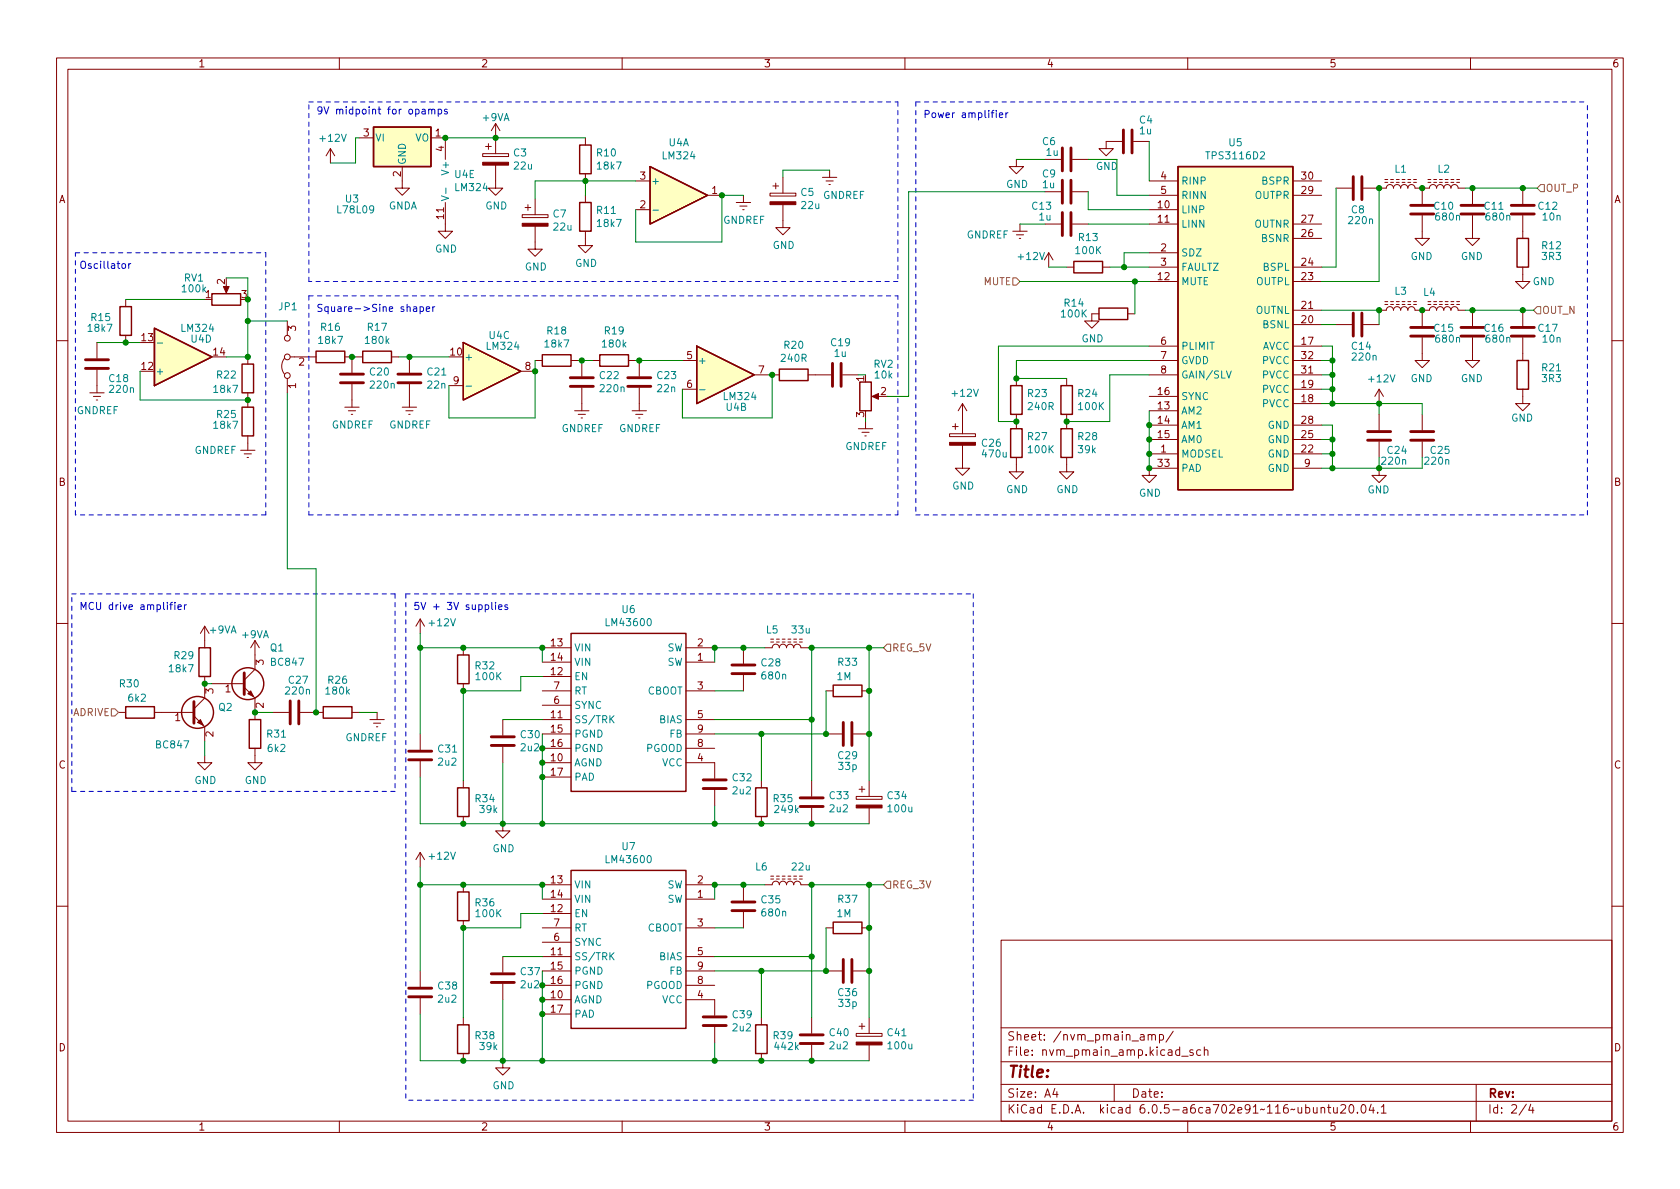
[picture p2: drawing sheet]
<svg xmlns="http://www.w3.org/2000/svg" width="297mm" height="210mm" viewBox="0 0 297 210" stroke-linecap="round" stroke-linejoin="round" font-family="sans-serif">
<defs><g id="words">
<text font-size="2.8" fill="#840000" x="178" y="190.6">Title:</text>
<g font-size="2.1" fill="#840000">
<text x="178" y="184">Sheet: /nvm_pmain_amp/</text>
<text x="178" y="186.7">File: nvm_pmain_amp.kicad_sch</text>
<text x="178" y="196.9">KiCad E.D.A. kicad 6.0.5-a6ca702e91~116~ubuntu20.04.1</text>
<text x="178" y="194.1">Size: A4</text>
<text x="200" y="194.1">Date:</text>
<text x="263" y="194.1">Rev:</text>
<text x="263" y="196.9">Id: 2/4</text>
</g>
<g font-size="1.8" fill="#840000">
<text x="35" y="11.9">1</text>
<text x="85" y="11.9">2</text>
<text x="135" y="11.9">3</text>
<text x="185" y="11.9">4</text>
<text x="235" y="11.9">5</text>
<text x="285" y="11.9">6</text>
<text x="64.3" y="24.1">3</text>
<text x="77" y="24.1">1</text>
<text x="78.5" y="26.8" transform="rotate(-90 78.5 26.8)">4</text>
<text x="10.3" y="35.9">A</text>
<text x="70.9" y="31.2" transform="rotate(-90 70.9 31.2)">2</text>
<text x="113.2" y="31.7">3</text>
<text x="125.9" y="34.3">1</text>
<text x="205.2" y="31.7">4</text>
<text x="205.2" y="34.3">5</text>
<text x="230.2" y="34.3">29</text>
<text x="230.2" y="31.7">30</text>
<text x="285.3" y="35.9">A</text>
<text x="78.5" y="38.7" transform="rotate(-90 78.5 38.7)">11</text>
<text x="113.2" y="36.8">2</text>
<text x="204.8" y="36.8">10</text>
<text x="204.8" y="39.4">11</text>
<text x="230.2" y="41.9">26</text>
<text x="230.2" y="39.4">27</text>
<text x="205.2" y="44.4">2</text>
<text x="205.2" y="47">3</text>
<text x="230.2" y="47">24</text>
<text x="39.8" y="50.3" transform="rotate(-90 39.8 50.3)">2</text>
<text x="42.7" y="52.7">3</text>
<text x="204.8" y="49.5">12</text>
<text x="230.2" y="49.5">23</text>
<text x="52.3" y="58.5" transform="rotate(-90 52.3 58.5)">3</text>
<text x="230.2" y="57.1">20</text>
<text x="230.2" y="54.6">21</text>
<text x="25.1" y="65.4">12</text>
<text x="25.1" y="60.3">13</text>
<text x="37.8" y="62.9">14</text>
<text x="52.8" y="64.6">2</text>
<text x="79.7" y="62.9">10</text>
<text x="92.9" y="65.4">8</text>
<text x="121.4" y="63.5">5</text>
<text x="205.2" y="61">6</text>
<text x="205.2" y="63.5">7</text>
<text x="230.2" y="61">17</text>
<text x="230.2" y="63.5">32</text>
<text x="52.3" y="68.7" transform="rotate(-90 52.3 68.7)">1</text>
<text x="80.2" y="67.9">9</text>
<text x="121.4" y="68.6">6</text>
<text x="134.1" y="66">7</text>
<text x="155.7" y="69.8">2</text>
<text x="204.8" y="69.8">16</text>
<text x="205.2" y="66">8</text>
<text x="230.2" y="71.1">18</text>
<text x="230.2" y="68.6">19</text>
<text x="230.2" y="66">31</text>
<text x="152.8" y="73.8" transform="rotate(-90 152.8 73.8)">3</text>
<text x="204.8" y="72.4">13</text>
<text x="204.8" y="74.9">14</text>
<text x="204.8" y="77.5">15</text>
<text x="230.2" y="77.5">25</text>
<text x="230.2" y="74.9">28</text>
<text x="204.8" y="82.5">33</text>
<text x="205.2" y="80">1</text>
<text x="230.2" y="80">22</text>
<text x="230.6" y="82.5">9</text>
<text x="10.3" y="85.9">B</text>
<text x="285.3" y="85.9">B</text>
<text x="46.6" y="117.6" transform="rotate(-90 46.6 117.6)">3</text>
<text x="97.4" y="119.4">12</text>
<text x="97.4" y="114.3">13</text>
<text x="97.4" y="116.8">14</text>
<text x="123.3" y="116.8">1</text>
<text x="123.3" y="114.3">2</text>
<text x="37.7" y="122.7" transform="rotate(-90 37.7 122.7)">3</text>
<text x="39.8" y="122.4">1</text>
<text x="46.6" y="125.2" transform="rotate(-90 46.6 125.2)">2</text>
<text x="97.9" y="124.5">6</text>
<text x="97.9" y="121.9">7</text>
<text x="123.3" y="121.9">3</text>
<text x="30.9" y="127.5">1</text>
<text x="37.7" y="130.3" transform="rotate(-90 37.7 130.3)">2</text>
<text x="97.4" y="127">11</text>
<text x="97.4" y="129.5">15</text>
<text x="123.3" y="127">5</text>
<text x="123.3" y="129.5">9</text>
<text x="10.3" y="135.9">C</text>
<text x="97.4" y="134.6">10</text>
<text x="97.4" y="132.1">16</text>
<text x="97.4" y="137.2">17</text>
<text x="123.3" y="134.6">4</text>
<text x="123.3" y="132.1">8</text>
<text x="285.3" y="135.9">C</text>
<text x="97.4" y="161.3">12</text>
<text x="97.4" y="156.2">13</text>
<text x="97.4" y="158.7">14</text>
<text x="123.3" y="158.7">1</text>
<text x="123.3" y="156.2">2</text>
<text x="97.9" y="166.4">6</text>
<text x="97.9" y="163.8">7</text>
<text x="123.3" y="163.8">3</text>
<text x="97.4" y="168.9">11</text>
<text x="97.4" y="171.4">15</text>
<text x="97.4" y="174">16</text>
<text x="123.3" y="168.9">5</text>
<text x="123.3" y="174">8</text>
<text x="123.3" y="171.4">9</text>
<text x="97.4" y="176.5">10</text>
<text x="97.4" y="179.1">17</text>
<text x="123.3" y="176.5">4</text>
<text x="10.3" y="185.9">D</text>
<text x="285.3" y="185.9">D</text>
<text x="35" y="199.9">1</text>
<text x="85" y="199.9">2</text>
<text x="135" y="199.9">3</text>
<text x="185" y="199.9">4</text>
<text x="235" y="199.9">5</text>
<text x="285" y="199.9">6</text>
</g>
<g font-size="1.8" fill="#0000c2">
<text x="55.9" y="20.2">9V midpoint for opamps</text>
<text x="163.2" y="20.9">Power amplifier</text>
<text x="14" y="47.5">Oscillator</text>
<text x="55.9" y="55.1">Square-&gt;Sine shaper</text>
<text x="14" y="107.8">MCU drive amplifier</text>
<text x="73" y="107.8">5V + 3V supplies</text>
</g>
<g font-size="1.8" fill="#008484">
<text x="85.4" y="21.4">+9VA</text>
<text x="201.5" y="21.8">C4</text>
<text x="201.5" y="23.7">1u</text>
<text x="56.7" y="25.1">+12V</text>
<text x="66.3" y="25">VI</text>
<text x="71.8" y="29.2" transform="rotate(-90 71.8 29.2)">GND</text>
<text x="73.4" y="25">VO</text>
<text x="90.8" y="27.7">C3</text>
<text x="91" y="30">22u</text>
<text x="105.6" y="27.7">R10</text>
<text x="105.7" y="30">18k7</text>
<text x="117.3" y="28.2">LM324</text>
<text x="118.2" y="25.9">U4A</text>
<text x="184.3" y="25.6">C6</text>
<text x="185" y="27.6">1u</text>
<text x="213.6" y="28.2">TPS3116D2</text>
<text x="217.3" y="25.9">U5</text>
<text x="61.1" y="35.8">U3</text>
<text x="79.4" y="30.5" transform="rotate(-90 79.4 30.5)">V+</text>
<text x="80.4" y="31.5">U4E</text>
<text x="80.6" y="33.8">LM324</text>
<text x="115.1" y="32.6">+</text>
<text x="141.6" y="34.6">C5</text>
<text x="145.5" y="35.2">GNDREF</text>
<text x="177.9" y="33.2">GND</text>
<text x="184.3" y="31.4">C9</text>
<text x="184.4" y="33.3">1u</text>
<text x="193.7" y="30">GND</text>
<text x="208.8" y="32.6">RINP</text>
<text x="208.8" y="35.2">RINN</text>
<text x="221.9" y="35.2">OUTPR</text>
<text x="223.2" y="32.6">BSPR</text>
<text x="246.6" y="30.5">L1</text>
<text x="254.2" y="30.5">L2</text>
<text x="59.8" y="37.7">L78L09</text>
<text x="68.6" y="37">GNDA</text>
<text x="85.8" y="37">GND</text>
<text x="97.8" y="38.4">C7</text>
<text x="98" y="40.8">22u</text>
<text x="105.6" y="37.8">R11</text>
<text x="105.7" y="40.1">18k7</text>
<text x="127.8" y="39.6">GNDREF</text>
<text x="141.8" y="37">22u</text>
<text x="182.5" y="37.1">C13</text>
<text x="183.7" y="39">1u</text>
<text x="208.8" y="37.7">LINP</text>
<text x="208.8" y="40.3">LINN</text>
<text x="221.8" y="40.3">OUTNR</text>
<text x="238.6" y="39.6">220n</text>
<text x="238.9" y="37.7">C8</text>
<text x="253.6" y="37.1">C10</text>
<text x="254" y="39">680n</text>
<text x="262.5" y="37.1">C11</text>
<text x="262.9" y="39">680n</text>
<text x="272" y="37.1">C12</text>
<text x="272.8" y="39">10n</text>
<text x="76.9" y="44.6">GND</text>
<text x="92.8" y="47.8">GND</text>
<text x="101.7" y="47.2">GND</text>
<text x="136.6" y="44">GND</text>
<text x="170.9" y="42.2">GNDREF</text>
<text x="180.2" y="46">+12V</text>
<text x="190.3" y="44.9">100K</text>
<text x="190.8" y="42.6">R13</text>
<text x="208.8" y="45.3">SDZ</text>
<text x="208.8" y="47.9">FAULTZ</text>
<text x="223.1" y="42.8">BSNR</text>
<text x="223.4" y="47.9">BSPL</text>
<text x="249.4" y="46">GND</text>
<text x="258.3" y="46">GND</text>
<text x="272.7" y="44.1">R12</text>
<text x="272.7" y="46">3R3</text>
<text x="32.3" y="51.7">100k</text>
<text x="32.6" y="49.8">RV1</text>
<text x="36.3" y="52.7">1</text>
<text x="208.8" y="50.4">MUTE</text>
<text x="222.1" y="50.4">OUTPL</text>
<text x="246.6" y="52.1">L3</text>
<text x="251.7" y="52.3">L4</text>
<text x="271" y="50.4">GND</text>
<text x="15.7" y="58.7">18k7</text>
<text x="16.2" y="56.8">R15</text>
<text x="32.2" y="58.7">LM324</text>
<text x="49.3" y="54.9">JP1</text>
<text x="56.8" y="58.5">R16</text>
<text x="65.1" y="58.5">R17</text>
<text x="86.5" y="59.9">U4C</text>
<text x="96.8" y="59.1">R18</text>
<text x="107" y="59.1">R19</text>
<text x="187.8" y="56.1">100K</text>
<text x="188.2" y="54.2">R14</text>
<text x="222" y="55.5">OUTNL</text>
<text x="223.3" y="58">BSNL</text>
<text x="253.6" y="58.7">C15</text>
<text x="262.5" y="58.7">C16</text>
<text x="272" y="58.7">C17</text>
<text x="33.8" y="60.6">U4D</text>
<text x="56.5" y="60.8">18k7</text>
<text x="64.7" y="60.8">180k</text>
<text x="82" y="63.7">+</text>
<text x="86.1" y="61.8">LM324</text>
<text x="96.5" y="61.4">18k7</text>
<text x="106.6" y="61.4">180k</text>
<text x="123.3" y="64.4">+</text>
<text x="138.2" y="64">240R</text>
<text x="138.7" y="61.7">R20</text>
<text x="147" y="61.2">C19</text>
<text x="147.5" y="63.1">1u</text>
<text x="154.5" y="65">RV2</text>
<text x="191.2" y="60.5">GND</text>
<text x="208.8" y="61.8">PLIMIT</text>
<text x="208.8" y="64.4">GVDD</text>
<text x="223.1" y="61.8">AVCC</text>
<text x="223.2" y="64.4">PVCC</text>
<text x="239.1" y="61.8">C14</text>
<text x="239.2" y="63.7">220n</text>
<text x="254" y="60.6">680n</text>
<text x="262.9" y="60.6">680n</text>
<text x="272.7" y="65.7">R21</text>
<text x="272.8" y="60.6">10n</text>
<text x="19.4" y="67.6">C18</text>
<text x="19.5" y="69.5">220n</text>
<text x="27.4" y="66.3">+</text>
<text x="37.9" y="69.5">18k7</text>
<text x="38.4" y="66.9">R22</text>
<text x="65.5" y="66.4">C20</text>
<text x="65.6" y="68.7">220n</text>
<text x="75.6" y="66.4">C21</text>
<text x="75.7" y="68.7">22n</text>
<text x="106.1" y="67">C22</text>
<text x="106.2" y="69.3">220n</text>
<text x="116.3" y="67">C23</text>
<text x="116.3" y="69.3">22n</text>
<text x="128.1" y="70.7">LM324</text>
<text x="154.7" y="66.9">10k</text>
<text x="168.5" y="70.1">+12V</text>
<text x="181.8" y="70.2">R23</text>
<text x="190.7" y="70.2">R24</text>
<text x="208.8" y="70.7">SYNC</text>
<text x="208.8" y="66.9">GAIN/SLV</text>
<text x="223.2" y="69.5">PVCC</text>
<text x="223.2" y="66.9">PVCC</text>
<text x="242.1" y="67.6">+12V</text>
<text x="249.4" y="67.6">GND</text>
<text x="258.3" y="67.6">GND</text>
<text x="272.7" y="67.6">3R3</text>
<text x="13.5" y="73.2">GNDREF</text>
<text x="37.9" y="75.8">18k7</text>
<text x="38.4" y="73.9">R25</text>
<text x="58.6" y="75.8">GNDREF</text>
<text x="68.8" y="75.8">GNDREF</text>
<text x="99.3" y="76.4">GNDREF</text>
<text x="109.4" y="76.4">GNDREF</text>
<text x="128.4" y="72.6">U4B</text>
<text x="181.8" y="77.8">R27</text>
<text x="181.9" y="72.5">240R</text>
<text x="190.7" y="77.8">R28</text>
<text x="190.8" y="72.5">100K</text>
<text x="208.8" y="73.3">AM2</text>
<text x="208.8" y="75.8">AM1</text>
<text x="223.2" y="72">PVCC</text>
<text x="224.2" y="75.8">GND</text>
<text x="267.2" y="74.5">GND</text>
<text x="34.4" y="80.3">GNDREF</text>
<text x="149.4" y="79.6">GNDREF</text>
<text x="173.7" y="79">C26</text>
<text x="173.8" y="80.9">470u</text>
<text x="181.9" y="80.1">100K</text>
<text x="190.7" y="80.1">39k</text>
<text x="208.8" y="80.9">MODSEL</text>
<text x="208.8" y="78.4">AM0</text>
<text x="208.8" y="83.4">PAD</text>
<text x="224.2" y="80.9">GND</text>
<text x="224.2" y="78.4">GND</text>
<text x="224.2" y="83.4">GND</text>
<text x="244.4" y="82.2">220n</text>
<text x="245.4" y="80.3">C24</text>
<text x="252.1" y="82.2">220n</text>
<text x="253" y="80.3">C25</text>
<text x="168.3" y="86.6">GND</text>
<text x="177.9" y="87.2">GND</text>
<text x="186.8" y="87.2">GND</text>
<text x="201.4" y="87.8">GND</text>
<text x="241.8" y="87.2">GND</text>
<text x="37.1" y="112">+9VA</text>
<text x="42.8" y="112.8">+9VA</text>
<text x="76" y="110.7">+12V</text>
<text x="107.4" y="110.7">LM43600</text>
<text x="110" y="108.4">U6</text>
<text x="135.5" y="112">L5</text>
<text x="140.1" y="112">33u</text>
<text x="30" y="118.9">18k7</text>
<text x="30.9" y="116.6">R29</text>
<text x="47.8" y="115.2">Q1</text>
<text x="48" y="117.7">BC847</text>
<text x="84.1" y="118.4">R32</text>
<text x="101.5" y="115.2">VIN</text>
<text x="101.5" y="117.7">VIN</text>
<text x="117.9" y="117.7">SW</text>
<text x="117.9" y="115.2">SW</text>
<text x="134.7" y="117.8">C28</text>
<text x="148.2" y="117.7">R33</text>
<text x="21.2" y="121.5">R30</text>
<text x="22.8" y="124.1">6k2</text>
<text x="38.7" y="125.7">Q2</text>
<text x="50.6" y="122.8">220n</text>
<text x="51.1" y="120.9">C27</text>
<text x="57.7" y="122.8">180k</text>
<text x="58.1" y="120.9">R26</text>
<text x="84.2" y="120.3">100K</text>
<text x="101.5" y="120.3">EN</text>
<text x="101.5" y="125.3">SYNC</text>
<text x="101.5" y="122.8">RT</text>
<text x="114.4" y="122.8">CBOOT</text>
<text x="134.8" y="120.1">680n</text>
<text x="148" y="120.3">1M</text>
<text x="47.3" y="130.4">R31</text>
<text x="61" y="131.1">GNDREF</text>
<text x="92.1" y="130.5">C30</text>
<text x="101.5" y="127.9">SS/TRK</text>
<text x="101.5" y="130.4">PGND</text>
<text x="116.6" y="127.9">BIAS</text>
<text x="118.4" y="130.4">FB</text>
<text x="27.7" y="132.3">BC847</text>
<text x="47.4" y="133">6k2</text>
<text x="77.5" y="133.1">C31</text>
<text x="77.6" y="135.4">2u2</text>
<text x="92.2" y="132.8">2u2</text>
<text x="101.5" y="135.5">AGND</text>
<text x="101.5" y="133">PGND</text>
<text x="114.2" y="133">PGOOD</text>
<text x="117" y="135.5">VCC</text>
<text x="148.2" y="134.2">C29</text>
<text x="148.3" y="136.1">33p</text>
<text x="34.4" y="138.6">GND</text>
<text x="43.2" y="138.6">GND</text>
<text x="84.1" y="141.9">R34</text>
<text x="84.9" y="143.8">39k</text>
<text x="101.5" y="138">PAD</text>
<text x="129.6" y="138.1">C32</text>
<text x="129.6" y="140.5">2u2</text>
<text x="136.8" y="141.9">R35</text>
<text x="137.1" y="143.8">249k</text>
<text x="146.7" y="141.3">C33</text>
<text x="146.8" y="143.6">2u2</text>
<text x="157" y="141.3">C34</text>
<text x="157.1" y="143.6">100u</text>
<text x="76" y="152">+12V</text>
<text x="87.1" y="150.7">GND</text>
<text x="107.4" y="152.6">LM43600</text>
<text x="110" y="150.3">U7</text>
<text x="133.6" y="153.9">L6</text>
<text x="140.1" y="153.9">22u</text>
<text x="84.1" y="160.3">R36</text>
<text x="101.5" y="157.1">VIN</text>
<text x="101.5" y="159.6">VIN</text>
<text x="117.9" y="159.6">SW</text>
<text x="117.9" y="157.1">SW</text>
<text x="134.7" y="159.7">C35</text>
<text x="148.2" y="159.6">R37</text>
<text x="84.2" y="162.2">100K</text>
<text x="101.5" y="162.2">EN</text>
<text x="101.5" y="167.3">SYNC</text>
<text x="101.5" y="164.7">RT</text>
<text x="114.4" y="164.7">CBOOT</text>
<text x="134.8" y="162">680n</text>
<text x="148" y="162.2">1M</text>
<text x="92.1" y="172.4">C37</text>
<text x="101.5" y="169.8">SS/TRK</text>
<text x="101.5" y="172.3">PGND</text>
<text x="116.6" y="169.8">BIAS</text>
<text x="118.4" y="172.3">FB</text>
<text x="77.5" y="175">C38</text>
<text x="77.6" y="177.3">2u2</text>
<text x="92.2" y="174.7">2u2</text>
<text x="101.5" y="177.4">AGND</text>
<text x="101.5" y="174.9">PGND</text>
<text x="101.5" y="180">PAD</text>
<text x="114.2" y="174.9">PGOOD</text>
<text x="117" y="177.4">VCC</text>
<text x="148.2" y="176.1">C36</text>
<text x="148.3" y="178">33p</text>
<text x="84.1" y="183.8">R38</text>
<text x="84.9" y="185.7">39k</text>
<text x="129.6" y="180.1">C39</text>
<text x="129.6" y="182.4">2u2</text>
<text x="136.8" y="183.8">R39</text>
<text x="137.1" y="185.7">442k</text>
<text x="146.7" y="183.2">C40</text>
<text x="146.8" y="185.5">2u2</text>
<text x="157" y="183.2">C41</text>
<text x="157.1" y="185.5">100u</text>
<text x="87.1" y="192.6">GND</text>
</g>
<g font-size="1.8" fill="#848400">
<text x="273.2" y="33.9">OUT_P</text>
<text x="173.9" y="50.4">MUTE</text>
<text x="272.6" y="55.5">OUT_N</text>
<text x="157.7" y="115.2">REG_5V</text>
<text x="12.8" y="126.6">ADRIVE</text>
<text x="157.7" y="157.1">REG_3V</text>
</g>
<text font-size="1.8" fill="#008400" x="152.8" y="67.4" transform="rotate(-90 152.8 67.4)">1</text>
</g></defs>
<g fill="none" stroke="#840000" stroke-width=".18">
<path d="M10 10.2h277v190.1h-277zM12 12.2h273v186.1h-273zM60 10.2v2M110 10.2v2M160 10.2v2M210 10.2v2M260 10.2v2M58.4 26.3l-.7 1.3M58.4 26.3v2.5M58.4 26.3l.8 1.3M63.5 24.4h2.5M71.1 29.5v3.8h1.3l-1.3 1.2-1.3-1.2h1.3"/>
<path d="M76.2 24.4h2.5v3.8M78.7 35.8v5.1h1.3l-1.3 1.3-1.2-1.3h1.2M85.3 27.2h4.6v.5h-4.6zM85.9 25.9h1M86.4 25.4v1M87.6 29.2v4.1h1.3l-1.3 1.2-1.2-1.2h1.2M87.6 21.8l-.7 1.3M87.6 21.8v5.4M87.6 21.8l.8 1.3M92.3 38h4.6v.5h-4.6zM92.8 36.7h1.1M93.3 36.2v1"/>
<path d="M94.6 40v4.1h1.3l-1.3 1.2-1.3-1.2h1.3M94.6 35.2v2.8M103.5 24.4v1.2M103.5 30.7v1.3M103.5 34.5v1.3M112.4 37.1h2.5M112.4 32h2.5M125.1 34.5h2.5M130.2 35.8h2.5M130.8 36.4h1.3M131.3 37.1h.3M131.4 34.5v1.3"/>
<path d="M136.1 34.2h4.6v.5h-4.6zM136.7 32.9h1M137.2 32.4v1M138.4 36.2v4.1h1.3l-1.3 1.2-1.2-1.2h1.2M138.4 31.4v2.8M145.4 31.4h2.6M146 32h1.3M146.6 32.6h.2M146.7 30.1v1.3M179.7 28.2v1.3h1.3l-1.3 1.2-1.3-1.2h1.3M180.3 39.6v1.3M184.8 28.2h2.8"/>
<path d="M184.8 33.9h2.8M184.8 39.6h2.8M189.6 28.2h2.8M189.6 33.9h2.8M189.6 39.6h2.8M198.4 25h-2.8v1.3h1.2l-1.2 1.3-1.3-1.3h1.3M200.4 25h2.8M203.2 39.6h5.1M203.2 37.1h5.1M203.2 32h5.1M203.2 34.5h5.1M228.6 39.6h5.1"/>
<path d="M228.6 32h5.1M228.6 34.5h5.1M236.2 33.3h2.8M241 33.3h4.1a.64 .64 0 0 1 .6-.7 .64 .64 0 0 1 .7 .7 .64 .64 0 0 1 .6-.7 .64 .64 0 0 1 .6 .7 .64 .64 0 0 1 .7-.7 .64 .64 0 0 1 .6 .7 .64 .64 0 0 1 .7-.7 .64 .64 0 0 1 .6 .7h2.5a.64 .64 0 0 1 .7-.7 .64 .64 0 0 1 .6 .7 .64 .64 0 0 1 .6-.7 .64 .64 0 0 1 .7 .7 .64 .64 0 0 1 .6-.7 .64 .64 0 0 1 .6 .7 .64 .64 0 0 1 .7-.7 .64 .64 0 0 1 .6 .7h1.3M244.9 32.3h.5M244.9 31.7h.5M245.9 32.3h.5M245.9 31.7h.5M246.9 32.3h.5M246.9 31.7h.5M247.9 32.3h.5M247.9 31.7h.5"/>
<path d="M248.9 32.3h.5M248.9 31.7h.5M249.9 32.3h.5M249.9 31.7h.5M251.5 38.1v4.1h1.2l-1.2 1.2-1.3-1.2h1.3M251.5 33.3v2.8M252.5 32.3h.5M252.5 31.7h.5M253.5 32.3h.5M253.5 31.7h.5M254.5 32.3h.5M254.5 31.7h.5"/>
<path d="M255.5 32.3h.5M255.5 31.7h.5M256.5 32.3h.5M256.5 31.7h.5M257.6 32.3h.5M257.6 31.7h.5M260.3 38.1v4.1h1.3l-1.3 1.2-1.2-1.2h1.2M260.3 33.3v2.8M269.2 33.3v2.8M269.2 38.1v4.1M22.2 53v1.2M22.2 59.3v1.3"/>
<path d="M40 50.4v1M50.8 56.8v2.5M103.5 40.9v2.5h1.3l-1.3 1.3-1.3-1.3h1.3M179.1 40.9h2.5M179.7 41.5h1.3M180.2 42.2h.3M185.4 44.7l-.7 1.3M185.4 44.7v2.5M185.4 44.7l.8 1.3M188.6 47.2h1.3M194.3 55.5h-1.3v1.3h1.3l-1.3 1.2-1.2-1.2h1.2M194.9 47.2h1.3"/>
<path d="M199.4 55.5h1.3M203.2 49.8h5.1M203.2 44.7h5.1M203.2 47.2h5.1M228.6 54.9h5.1M228.6 42.2h5.1M228.6 57.4h5.1M228.6 49.8h5.1M228.6 47.2h5.1M236.2 57.4h2.8M241 57.4h2.8M243.8 54.9h1.3a.64 .64 0 0 1 .6-.7 .64 .64 0 0 1 .7 .7 .64 .64 0 0 1 .6-.7 .64 .64 0 0 1 .6 .7 .64 .64 0 0 1 .7-.7 .64 .64 0 0 1 .6 .7 .64 .64 0 0 1 .7-.7 .64 .64 0 0 1 .6 .7h2.5a.64 .64 0 0 1 .7-.7 .64 .64 0 0 1 .6 .7 .64 .64 0 0 1 .6-.7 .64 .64 0 0 1 .7 .7 .64 .64 0 0 1 .6-.7 .64 .64 0 0 1 .6 .7 .64 .64 0 0 1 .7-.7 .64 .64 0 0 1 .6 .7h1.3"/>
<path d="M244.9 53.8h.5M244.9 53.3h.5M245.9 53.8h.5M245.9 53.3h.5M246.9 53.8h.5M246.9 53.3h.5M247.9 53.8h.5M247.9 53.3h.5M248.9 53.8h.5M248.9 53.3h.5M249.9 53.8h.5M249.9 53.3h.5"/>
<path d="M251.5 59.7v4h1.2l-1.2 1.3-1.3-1.3h1.3M251.5 54.9v2.8M252.5 53.8h.5M252.5 53.3h.5M253.5 53.8h.5M253.5 53.3h.5M254.5 53.8h.5M254.5 53.3h.5M255.5 53.8h.5M255.5 53.3h.5M256.5 53.8h.5M256.5 53.3h.5"/>
<path d="M257.6 53.8h.5M257.6 53.3h.5M260.3 59.7v4h1.3l-1.3 1.3-1.2-1.3h1.2M260.3 54.9v2.8M269.2 47.2v2.6h1.3l-1.3 1.2-1.2-1.2h1.2M269.2 54.9v2.8M269.2 59.7v4M10 60.2h2M15.9 69.5h2.5M16.5 70.1h1.3M17 70.7h.3M17.1 60.6v2.8"/>
<path d="M17.1 65.4v4.1M42.5 79.6h2.6M43.8 63.1v1.3M43.8 69.5v2.5M43.8 77.1v2.5M50.3 63.4a2.26 2.26 0 0 0 0 2.8M50.8 66.9v2.6M51.3 63.1h4.6M61 63.1h1.2v2.8M61 72h2.5M61.6 72.6h1.3M62.1 73.3h.3"/>
<path d="M62.2 67.9v4.1M62.9 63.1h1.2M69.2 63.1h1.3M71.1 72h2.6M71.8 72.6h1.2M72.3 73.3h.2M72.4 63.1v2.8M72.4 67.9v4.1M79.4 68.2h2.5M92.1 65.7h2.5M94.6 63.7h1.3M101 63.7h1.2"/>
<path d="M101.6 72.6h2.5M102.2 73.3h1.3M102.7 73.9h.3M102.9 63.7v2.8M102.9 68.6v4M104.8 63.7h1.2M111.1 63.7h1.3M111.8 72.6h2.5M112.4 73.3h1.3M112.9 73.9h.3M113 63.7v2.8M113 68.6v4"/>
<path d="M120.6 68.8h2.6M120.6 63.7h2.6M133.3 66.3h2.6M136.5 66.3h1.3M142.9 66.3h4M149 66.3h2.8M151.8 75.8h2.5M152.4 76.4h1.3M152.9 77.1h.3M153 74.5v1.3M154.6 70.1h1M167.9 76.7h4.6v.5h-4.6z"/>
<path d="M168.4 75.4h1M168.9 74.9v1M170.2 78.7v4.1h1.2l-1.2 1.3-1.3-1.3h1.3M170.2 71.4v5.3M170.2 71.4l-.8 1.2M170.2 71.4l.7 1.2M179.7 66.9v1.3M179.7 73.3v2.5M188.6 66.9v1.3M188.6 73.3v2.5M203.2 72.6h5.1M203.2 70.1h5.1"/>
<path d="M203.2 66.3h5.1M203.2 75.2h5.1M203.2 77.7h5.1M203.2 61.2h5.1M203.2 63.7h5.1M228.6 66.3h5.1M228.6 75.2h5.1M228.6 77.7h5.1M228.6 61.2h5.1M228.6 71.4h5.1M228.6 68.8h5.1M228.6 63.7h5.1"/>
<path d="M243.8 68.8v2.6M243.8 73.3v2.8M243.8 78.1v2.8M243.8 68.8l-.7 1.3M243.8 68.8l.8 1.3M251.5 73.3v2.8M251.5 78.1v2.8M269.2 68.8v2.6h1.3l-1.3 1.2-1.2-1.2h1.2M285 60.2h2M43.2 80.3h1.2M43.7 80.9h.2M179.7 80.9v2.5h1.3l-1.3 1.3-1.3-1.3h1.3"/>
<path d="M188.6 80.9v2.5h1.3l-1.3 1.3-1.3-1.3h1.3M203.2 80.3h5.1M208.3 82.8h-5.1v1.3h1.3l-1.3 1.2-1.3-1.2h1.3M228.6 80.3h5.1M228.6 82.8h5.1M243.8 82.8v1.3h1.3l-1.3 1.2-1.2-1.2h1.2M10 110.2h2M36.2 119.6v3.8l-1.9 1.9M36.2 110.7v3.8M36.2 110.7l-.8 1.3M36.2 110.7l.8 1.3M45.1 113.3v5.1l-1.9 1.9"/>
<path d="M45.1 113.3l-.8 1.2M45.1 113.3l.7 1.2M74.3 109.5l-.8 1.2M74.3 109.5v2.5M74.3 109.5l.8 1.2M81.9 114.5v1.3M95.9 114.5h5.1M95.9 117.1h5.1M95.9 119.6h5.1M121.3 114.5h5.1M121.3 117.1h5.1M131.4 114.5v2.8"/>
<path d="M131.4 119.4v2.8M135.3 114.5h1.2a.64 .64 0 0 1 .7-.6 .64 .64 0 0 1 .6 .6 .64 .64 0 0 1 .6-.6 .64 .64 0 0 1 .7 .6 .64 .64 0 0 1 .6-.6 .64 .64 0 0 1 .6 .6 .64 .64 0 0 1 .7-.6 .64 .64 0 0 1 .6 .6h1.3M136.3 113.5h.5M136.3 113h.5M137.3 113.5h.5M137.3 113h.5M138.3 113.5h.5M138.3 113h.5M139.3 113.5h.5M139.3 113h.5M140.3 113.5h.5M140.3 113h.5"/>
<path d="M141.4 113.5h.5M141.4 113h.5M285 110.2h2M21 126h1.2M27.3 126h7M34.3 126.6l1.9 1.9v2.6M36.2 133.6v1.3h1.3l-1.3 1.2-1.3-1.2h1.3M37.5 120.9h5.7M43.2 121.5l1.9 1.9v3.8M45.1 132.3v2.6h1.3l-1.3 1.2-1.3-1.2h1.3M48.3 126h2.8M53.1 126h4"/>
<path d="M62.2 126h1.3M65.4 127.2h2.5M66 127.9h1.3M66.5 128.5h.3M66.7 126v1.2M74.3 129.8v2.8M74.3 134.6v2.8M81.9 120.9v1.3M81.9 138v1.3M88.9 127.2v2.8M88.9 132.1v2.8M95.9 127.2h5.1"/>
<path d="M95.9 122.2h5.1M95.9 129.8h5.1M95.9 134.9h5.1M95.9 132.3h5.1M95.9 137.4h5.1M95.9 124.7h5.1M121.3 127.2h5.1M121.3 134.9h5.1v2.8M121.3 122.2h5.1M121.3 129.8h5.1M121.3 132.3h5.1M126.4 139.7v2.8"/>
<path d="M134.6 138v1.3M143.5 138v2.8M146 122.2h1.3M146 129.8h2.8M150.9 129.8h2.8M151.9 139.6h1M152.4 139.1v1M152.4 122.2h1.3M153.7 138v2.8M74.3 150.7v2.6M74.3 150.7l-.8 1.3M74.3 150.7l.8 1.3"/>
<path d="M81.9 144.4v1.3M81.9 156.5v1.2M88.9 145.7v1.2h1.3l-1.3 1.3-1.3-1.3h1.3M95.9 159h5.1M95.9 156.5h5.1M121.3 159h5.1M121.3 156.5h5.1M131.4 156.5v2.8M134.6 144.4v1.3M135.3 156.5h1.2a.64 .64 0 0 1 .7-.7 .64 .64 0 0 1 .6 .7 .64 .64 0 0 1 .6-.7 .64 .64 0 0 1 .7 .7 .64 .64 0 0 1 .6-.7 .64 .64 0 0 1 .6 .7 .64 .64 0 0 1 .7-.7 .64 .64 0 0 1 .6 .7h1.3M136.3 155.4h.5M136.3 154.9h.5"/>
<path d="M137.3 155.4h.5M137.3 154.9h.5M138.3 155.4h.5M138.3 154.9h.5M139.3 155.4h.5M139.3 154.9h.5M140.3 155.4h.5M140.3 154.9h.5M141.4 155.4h.5M141.4 154.9h.5M143.5 142.9v2.8M151.4 140.8h4.6v.5h-4.6z"/>
<path d="M153.7 142.9v2.8M10 160.2h2M74.3 171.7v2.8M74.3 176.5v2.8M81.9 162.8v1.3M81.9 180v1.2M88.9 169.2v2.8M88.9 174v2.8M95.9 176.8h5.1M95.9 169.2h5.1M95.9 161.5h5.1M95.9 171.7h5.1"/>
<path d="M95.9 174.2h5.1M95.9 179.3h5.1M95.9 164.1h5.1M95.9 166.6h5.1M121.3 176.8h5.1v2.8M121.3 169.2h5.1M121.3 171.7h5.1M121.3 174.2h5.1M121.3 164.1h5.1M131.4 161.3v2.8M134.6 180v1.2M143.5 180v2.7"/>
<path d="M146 171.7h2.8M146 164.1h1.3M150.9 171.7h2.8M152.4 164.1h1.3M153.7 180v2.7M177 166.3h108v32h-108zM285 160.2h2M60 198.3v2M81.9 186.3v1.3M88.9 187.6v1.2h1.3l-1.3 1.3-1.3-1.3h1.3M110 198.3v2M126.4 181.6v2.8"/>
<path d="M134.6 186.3v1.3M143.5 184.8v2.8M151.4 182.7h4.6v.6h-4.6zM151.9 181.5h1M152.4 181v1M153.7 184.8v2.8M160 198.3v2M177 194.8h108M177 191.8h108M177 187.8h108M177 181.8h108M186.5 192.5l-.4 1h1"/>
<path d="M186.9 193v1M197 191.8v3M203 183.1l.2-.2 .4 .1v.9M203 182.9v1M203.6 183.1l.3-.2 .3 .1 .1 .9M205 183l.4-.1 .3 .3v.4l-.1 .3h-.6M205 182.9v1.5M207.4 182.4l-1.3 1.9M208.9 186.8h1.2M210 198.3v2M210.9 185.7l-.3-.1-.2 .2v.3l.5 .1v.4h-.5M212.3 185.7l-.4-.1-.3 .3v.4l.1 .3h.6"/>
<path d="M212.9 185.8l.2-.2 .4 .1 .1 .9M212.9 185.1v1.5M233.6 196l.2-.2 .3 .1 .1 .9M233.6 195.8v1M234.7 195.8h.6M234.9 195.3v1.3l.4 .2M235.8 195.8l.1 1h.3l.2-.1M236.4 195.8v1M237.1 195.5l.5-.2 .3 .2v.3l-.9 1h.9M238.7 195.4l.2-.1a.81 .81 0 0 1 .5 .7 .81 .81 0 0 1-.3 .8h-.1a.81 .81 0 0 1-.6-.6 .81 .81 0 0 1 .3-.8zM240 196.7v.1M240.8 195.5l.2-.2a.81 .81 0 0 1 .6 .7 .81 .81 0 0 1-.3 .8h-.2a.81 .81 0 0 1-.3-1.3z"/>
<path d="M242.4 195.3l-.3 1h.9M242.8 195.8v1M243.6 196.7v.1M244.2 195.8l.4-.5v1.5M244.2 196.8h.9M260 198.3v2M261 191.8v6.5M269.9 195.3l-1.3 1.9M270.6 195.3l-.3 1h.9M271 195.8v1"/>
<circle cx="50.8" cy="59.8" r=".51"/>
<circle cx="50.8" cy="66.4" r=".51"/>
<circle cx="50.8" cy="63.1" r=".51"/>
</g>
<g fill="none" stroke="#840000" stroke-width=".51">
<path d="M187.8 26.2v4M187.8 31.9v4M187.8 37.6v4.1M189.4 26.2v4M189.4 31.9v4M189.4 37.6v4.1M198.6 23v4M200.2 23v4M239.3 31.2v4.1M240.8 31.2v4.1M249.4 36.3h4.1M249.4 37.8h4.1"/>
<path d="M258.3 36.3h4.1M258.3 37.8h4.1M267.2 36.3h4.1M267.2 37.8h4.1M239.3 55.4v4M240.8 55.4v4M249.4 57.9h4.1M249.4 59.4h4.1M258.3 57.9h4.1M258.3 59.4h4.1M267.2 57.9h4.1M267.2 59.4h4.1"/>
<path d="M15.1 65.1h4.1M15.1 63.6h4.1M60.2 67.7h4.1M60.2 66.2h4.1M70.4 67.7h4M70.4 66.2h4M100.8 68.3h4.1M100.8 66.8h4.1M111 68.3h4.1M111 66.8h4.1M147.2 64.3v4M148.7 64.3v4"/>
<path d="M241.8 76.3h4.1M241.8 77.8h4.1M249.4 76.3h4.1M249.4 77.8h4.1M43.2 119v3.8M129.4 119.1h4.1M129.4 117.6h4.1M34.3 124.1v3.8M51.3 123.9v4.1M52.8 123.9v4.1M72.3 134.4h4M72.3 132.8h4"/>
<path d="M86.9 131.8h4M86.9 130.3h4M124.3 139.4h4.1M124.3 137.9h4.1M149.1 127.8v4M150.6 127.8v4M129.4 159.5h4.1M141.5 142.6h4M141.5 141.1h4M72.3 176.3h4M72.3 174.7h4M86.9 173.7h4"/>
<path d="M86.9 172.2h4M124.3 179.8h4.1M129.4 161h4.1M149.1 169.7v4M150.6 169.7v4M124.3 181.4h4.1M141.5 184.5h4M141.5 183h4"/>
</g>
<g fill="#840000" stroke="#840000" stroke-width=".18">
<path d="M43.8 122.7l.5-.5 .5 1z"/>
<path d="M35.4 127.2l.5 1.1-1-.5z"/>
<path d="M167.9 78.2h4.6v.5h-4.6z"/>
<path d="M39.5 50.7h1l-.5 1.1z"/>
<path d="M154.2 70.1l1.1-.5v1z"/>
<path d="M136.1 35.7h4.6v.5h-4.6z"/>
<path d="M151.4 142.4h4.6v.5h-4.6z"/>
<path d="M151.4 184.3h4.6v.5h-4.6z"/>
<path d="M92.3 39.5h4.6v.5h-4.6z"/>
<path d="M85.3 28.7h4.6v.5h-4.6z"/>
</g>
<g fill="none" stroke="#840000" stroke-width=".25">
<path d="M66 22.5h10.2v7h-10.2zM102.5 35.8h2v5.1h-2zM102.5 25.6h2v5.1h-2zM114.9 29.5l10.2 5-10.2 5.1zM208.3 29.5h20.3v57.1h-20.3zM21.2 54.2h2v5.1h-2zM27.3 58l10.2 5.1-10.2 5.1zM37.5 51.9h5v2.1h-5zM189.9 46.2h5v2.1h-5zM194.3 54.5h5.1v2h-5.1zM268.2 42.2h2.1v5h-2.1zM42.8 64.4h2v5.1h-2z"/>
<path d="M42.8 72h2v5.1h-2zM55.9 62.1h5.1v2h-5.1zM64.1 62.1h5.1v2h-5.1zM81.9 60.6l10.2 5.1-10.2 5zM95.9 62.7h5.1v2.1h-5.1zM106 62.7h5.1v2.1h-5.1zM123.2 61.2l10.1 5.1-10.1 5.1zM137.8 65.3h5.1v2h-5.1zM152 67.6h2.1v5h-2.1zM178.7 68.2h2v5.1h-2zM178.7 75.8h2v5.1h-2zM187.6 68.2h2v5.1h-2z"/>
<path d="M187.6 75.8h2v5.1h-2zM268.2 63.7h2.1v5.1h-2.1zM35.2 114.5h2v5.1h-2zM80.9 115.8h2v5.1h-2zM101 112h20.3v27.9h-20.3zM22.2 125h5.1v2h-5.1zM44.1 127.2h2v5.1h-2zM57.1 125h5.1v2h-5.1zM80.9 139.3h2v5.1h-2zM133.6 139.3h2v5.1h-2zM147.3 121.2h5.1v2h-5.1zM80.9 157.7h2v5.1h-2z"/>
<path d="M101 153.9h20.3v28h-20.3zM147.3 163.1h5.1v2h-5.1zM80.9 181.2h2v5.1h-2zM133.6 181.2h2v5.1h-2z"/>
<circle cx="34.9" cy="126" r="2.82"/>
<circle cx="43.8" cy="120.9" r="2.82"/>
</g>
<path d="M78 34.6l1.3 .5-1.3 .4M78.8 33.2v1M115.4 37.2h1M27.8 60.7h1M82.4 68.3h1M123.7 68.9h1M216.8 65.6l.5 1.3 .4-1.3M108 127.1l.6 .7M108.6 126.6l-.8 .7M108 169l.6 .7M108.6 168.5l-.8 .7" fill="none" stroke="#008484" stroke-width=".18"/>
<g fill="#ffffc2" stroke="#ffffc2" stroke-width=".18">
<path d="M27.3 58l10.2 5.1-10.2 5.1z"/>
<path d="M208.3 29.5h20.3v57.1h-20.3z"/>
<path d="M123.2 61.2l10.1 5.1-10.1 5.1z"/>
<path d="M114.9 29.5l10.2 5-10.2 5.1z"/>
<path d="M81.9 60.6l10.2 5.1-10.2 5z"/>
<path d="M66 22.5h10.2v7h-10.2z"/>
</g>
<path d="M272.4 32.6h.6v1.3h-.6l-.6-.6zM179.1 49.1h.6l.6 .7-.6 .6h-.6zM271.8 54.2h.6v1.3h-.6l-.7-.6zM156.8 113.9h.7v1.3h-.7l-.6-.7zM19.7 125.3h.6l.7 .7-.7 .6h-.6zM156.8 155.8h.7v1.3h-.7l-.6-.6z" fill="none" stroke="#848400" stroke-width=".18"/>
<g fill="none" stroke="#0000c2" stroke-width=".18">
<path d="M74.6 19.4h.5l.1 .8M75.2 19.6l-.4 .1-.2 .2 .2 .3 .4-.1M75.8 19.4l.2-.1 .3 .1v.8M75.8 19.3v.9M76.3 19.5l.2-.2 .3 .1 .1 .8M77.5 19.4l.3-.1 .3 .3-.1 .5h-.5M77.5 19.3v1.3M79.1 19.4l-.3-.1-.2 .2v.2l.5 .1v.3h-.5M176.2 19.5v.1M176.2 19.9v.9M177.8 19.9v.9M178.2 19.9l-.4 .3"/>
<path d="M176.7 20.4l.6-.2-.1-.2-.3-.1-.2 .2 .1 .6h.4M21.7 46.7l.3-.1 .2 .3v.3l-.2 .3-.3-.1-.2-.2zM22.8 46.6v.9M23.1 46.6l-.3 .3M73.1 54.3h.5l.1 .8M73.7 54.5l-.4 .1-.2 .2 .2 .3 .4-.1M74.3 54.3l.3-.1 .3 .3-.1 .5h-.5M74.3 54.2v1.3M75.4 54.7l.6-.2-.1-.2-.3-.1-.2 .2v.6h.5M76.5 54.2v.9M76.9 54.2l-.4 .3M30 106.9h.5"/>
<path d="M30.5 106.5l-.3 .2v1.1M30.9 106.5v.1M30.9 106.9v.9M31.5 107.4l.6-.2-.1-.2-.4-.1-.1 .2v.6h.5M32.6 106.9v.9M33 106.9l-.4 .3M87 106.5v1.1l.1 .2M87.6 106.5v.1M87.6 106.9v.9M88.2 107.4l.6-.2-.1-.2-.4-.1-.1 .2v.6h.5M89.7 107l-.3-.1-.2 .2 .1 .2 .4 .1v.3h-.5"/>
</g>
<g fill="none" stroke="#0000c2" stroke-width=".18" stroke-dasharray=".8 .8">
<path d="M54.6 18h104.1M158.7 18v31.8M161.9 18h118.8M161.9 18v73.1M13.3 44.7h33.7M47 44.7v46.4M54.6 52.3v38.8M54.6 49.8v-31.8M54.6 52.3h104.1M158.7 49.8h-104.1M13.3 91.1v-46.4M47 91.1h-33.7"/>
<path d="M54.6 91.1h104.1M158.7 91.1v-38.8M161.9 91.1h118.8M280.7 91.1v-73.1M12.7 105h57.1M69.8 105v34.9M71.8 105h100.3M71.8 105v89.6M172.1 105v89.6M12.7 139.9v-34.9M69.8 139.9h-57.1M172.1 194.6h-100.3"/>
</g>
<g fill="none" stroke="#008400" stroke-width=".18">
<path d="M63.5 24.4h-.6v4.4h-4.5M78.7 24.4h24.8M103.5 32v2.5M112.4 32h-17.8v3.2M131.4 34.5h-3.8v8.3h-15.2v-5.7M146.7 30.1h-8.3v1.3M179.7 28.2h5.1M180.3 39.6h4.5M184.8 33.9h-24.1v36.2h-3.9M192.4 28.2h5.1v6.3h5.7M192.4 39.6h10.8M192.4 33.9v3.2h10.8"/>
<path d="M203.2 25v7M236.2 33.3v13.9h-2.5M243.8 33.3v16.5h-10.1M259.1 33.3h12.7M22.2 53h14M40 49.1h3.8v14h-3.8M43.8 56.8h7M180.3 49.8h22.9M185.4 47.2h3.2M196.2 47.2h7M200.7 49.8v5.7M203.2 44.7h-4.4v2.5"/>
<path d="M233.7 57.4h2.5M233.7 54.9h10.1v2.5M259.1 54.9h12M17.1 60.6h7.7M24.8 65.7v5h19M50.8 69.5v31.1h5.1v25.4M62.2 63.1h.7M70.5 63.1h8.9M94.6 63.7v10.2h-15.2v-5.7M102.2 63.7h2.6M112.4 63.7h8.2M135.9 66.3h.6v7.6h-15.9v-5.1"/>
<path d="M153 73.9v.6M203.2 61.2h-26.7v13.3h3.2M203.2 63.7h-23.5v3.2h8.9M203.2 72.6v10.2M203.2 66.3h-7v8.2h-7.6M233.7 77.7h1.9M233.7 61.2h1.9v10.2M233.7 63.7h1.9M233.7 66.3h1.9M233.7 75.2h1.9v7.6M233.7 68.8h1.9M233.7 71.4h17.8v1.9"/>
<path d="M243.8 71.4v1.9M233.7 80.3h1.9M243.8 80.9v1.9M251.5 80.9v1.9h-17.8M74.3 114.5h21.6v2.6M74.3 112v17.8M95.9 119.6h-3.8v2.6h-10.2v15.8M135.3 114.5h-8.9v2.6M142.9 114.5h13.3M143.5 114.5v23.5M153.7 114.5v23.5M36.2 120.9h1.3"/>
<path d="M36.2 131.1v2.5M45.1 126h3.2M63.5 126h3.2M74.3 137.4v8.3h79.4M88.9 134.9v10.8M88.9 127.2h7M95.9 129.8v15.9M126.4 127.2h17.1M126.4 122.2h5M134.6 129.8v8.2M146 122.2v7.6h-19.6M74.3 153.3v18.4"/>
<path d="M74.3 156.5h21.6v2.5M126.4 142.5v3.2M135.3 156.5h-8.9v2.5M142.9 156.5h13.3M143.5 156.5v23.5M153.7 156.5v23.5M74.3 179.3v8.3h79.4M88.9 176.8v10.8M88.9 169.2h7M95.9 171.7v15.9M95.9 161.5h-3.8v2.6h-10.2v15.9M126.4 169.2h17.1"/>
<path d="M126.4 164.1h5M134.6 171.7v8.3M146 164.1v7.6h-19.6M126.4 184.4v3.2"/>
</g>
<g fill="#008400" stroke="#008400" stroke-width=".18">
<circle cx="95.9" cy="137.4" r=".46"/>
<circle cx="126.4" cy="145.7" r=".46"/>
<circle cx="126.4" cy="156.5" r=".46"/>
<circle cx="95.9" cy="145.7" r=".46"/>
<circle cx="95.9" cy="134.9" r=".46"/>
<circle cx="134.6" cy="129.8" r=".46"/>
<circle cx="131.4" cy="156.5" r=".46"/>
<circle cx="134.6" cy="145.7" r=".46"/>
<circle cx="87.6" cy="24.4" r=".46"/>
<circle cx="78.7" cy="24.4" r=".46"/>
<circle cx="62.2" cy="63.1" r=".46"/>
<circle cx="72.4" cy="63.1" r=".46"/>
<circle cx="103.5" cy="32" r=".46"/>
<circle cx="113" cy="63.7" r=".46"/>
<circle cx="102.9" cy="63.7" r=".46"/>
<circle cx="94.6" cy="65.7" r=".46"/>
<circle cx="88.9" cy="145.7" r=".46"/>
<circle cx="81.9" cy="145.7" r=".46"/>
<circle cx="95.9" cy="156.5" r=".46"/>
<circle cx="95.9" cy="132.3" r=".46"/>
<circle cx="95.9" cy="176.8" r=".46"/>
<circle cx="81.9" cy="187.6" r=".46"/>
<circle cx="88.9" cy="187.6" r=".46"/>
<circle cx="95.9" cy="174.2" r=".46"/>
<circle cx="95.9" cy="187.6" r=".46"/>
<circle cx="95.9" cy="179.3" r=".46"/>
<circle cx="74.3" cy="156.5" r=".46"/>
<circle cx="81.9" cy="156.5" r=".46"/>
<circle cx="81.9" cy="164.1" r=".46"/>
<circle cx="81.9" cy="122.2" r=".46"/>
<circle cx="95.9" cy="114.5" r=".46"/>
<circle cx="131.4" cy="114.5" r=".46"/>
<circle cx="126.4" cy="114.5" r=".46"/>
<circle cx="74.3" cy="114.5" r=".46"/>
<circle cx="81.9" cy="114.5" r=".46"/>
<circle cx="136.5" cy="66.3" r=".46"/>
<circle cx="43.8" cy="56.8" r=".46"/>
<circle cx="43.8" cy="53" r=".46"/>
<circle cx="22.2" cy="60.6" r=".46"/>
<circle cx="43.8" cy="63.1" r=".46"/>
<circle cx="43.8" cy="70.7" r=".46"/>
<circle cx="45.1" cy="126" r=".46"/>
<circle cx="55.9" cy="126" r=".46"/>
<circle cx="36.2" cy="120.9" r=".46"/>
<circle cx="198.8" cy="47.2" r=".46"/>
<circle cx="179.7" cy="74.5" r=".46"/>
<circle cx="243.8" cy="71.4" r=".46"/>
<circle cx="243.8" cy="82.8" r=".46"/>
<circle cx="235.6" cy="82.8" r=".46"/>
<circle cx="235.6" cy="80.3" r=".46"/>
<circle cx="243.8" cy="54.9" r=".46"/>
<circle cx="235.6" cy="63.7" r=".46"/>
<circle cx="251.5" cy="54.9" r=".46"/>
<circle cx="235.6" cy="71.4" r=".46"/>
<circle cx="235.6" cy="66.3" r=".46"/>
<circle cx="235.6" cy="68.8" r=".46"/>
<circle cx="203.2" cy="75.2" r=".46"/>
<circle cx="235.6" cy="77.7" r=".46"/>
<circle cx="200.7" cy="49.8" r=".46"/>
<circle cx="134.6" cy="187.6" r=".46"/>
<circle cx="126.4" cy="187.6" r=".46"/>
<circle cx="134.6" cy="171.7" r=".46"/>
<circle cx="153.7" cy="156.5" r=".46"/>
<circle cx="143.5" cy="156.5" r=".46"/>
<circle cx="143.5" cy="145.7" r=".46"/>
<circle cx="143.5" cy="169.2" r=".46"/>
<circle cx="146" cy="171.7" r=".46"/>
<circle cx="153.7" cy="164.1" r=".46"/>
<circle cx="153.7" cy="171.7" r=".46"/>
<circle cx="143.5" cy="187.6" r=".46"/>
<circle cx="143.5" cy="114.5" r=".46"/>
<circle cx="203.2" cy="77.7" r=".46"/>
<circle cx="203.2" cy="82.8" r=".46"/>
<circle cx="203.2" cy="80.3" r=".46"/>
<circle cx="153.7" cy="122.2" r=".46"/>
<circle cx="153.7" cy="114.5" r=".46"/>
<circle cx="153.7" cy="129.8" r=".46"/>
<circle cx="143.5" cy="127.2" r=".46"/>
<circle cx="146" cy="129.8" r=".46"/>
<circle cx="188.6" cy="74.5" r=".46"/>
<circle cx="243.8" cy="33.3" r=".46"/>
<circle cx="269.2" cy="33.3" r=".46"/>
<circle cx="269.2" cy="54.9" r=".46"/>
<circle cx="260.3" cy="54.9" r=".46"/>
<circle cx="251.5" cy="33.3" r=".46"/>
<circle cx="260.3" cy="33.3" r=".46"/>
<circle cx="179.7" cy="66.9" r=".46"/>
<circle cx="127.6" cy="34.5" r=".46"/>
</g>
<use href="#words"/>
</svg>
